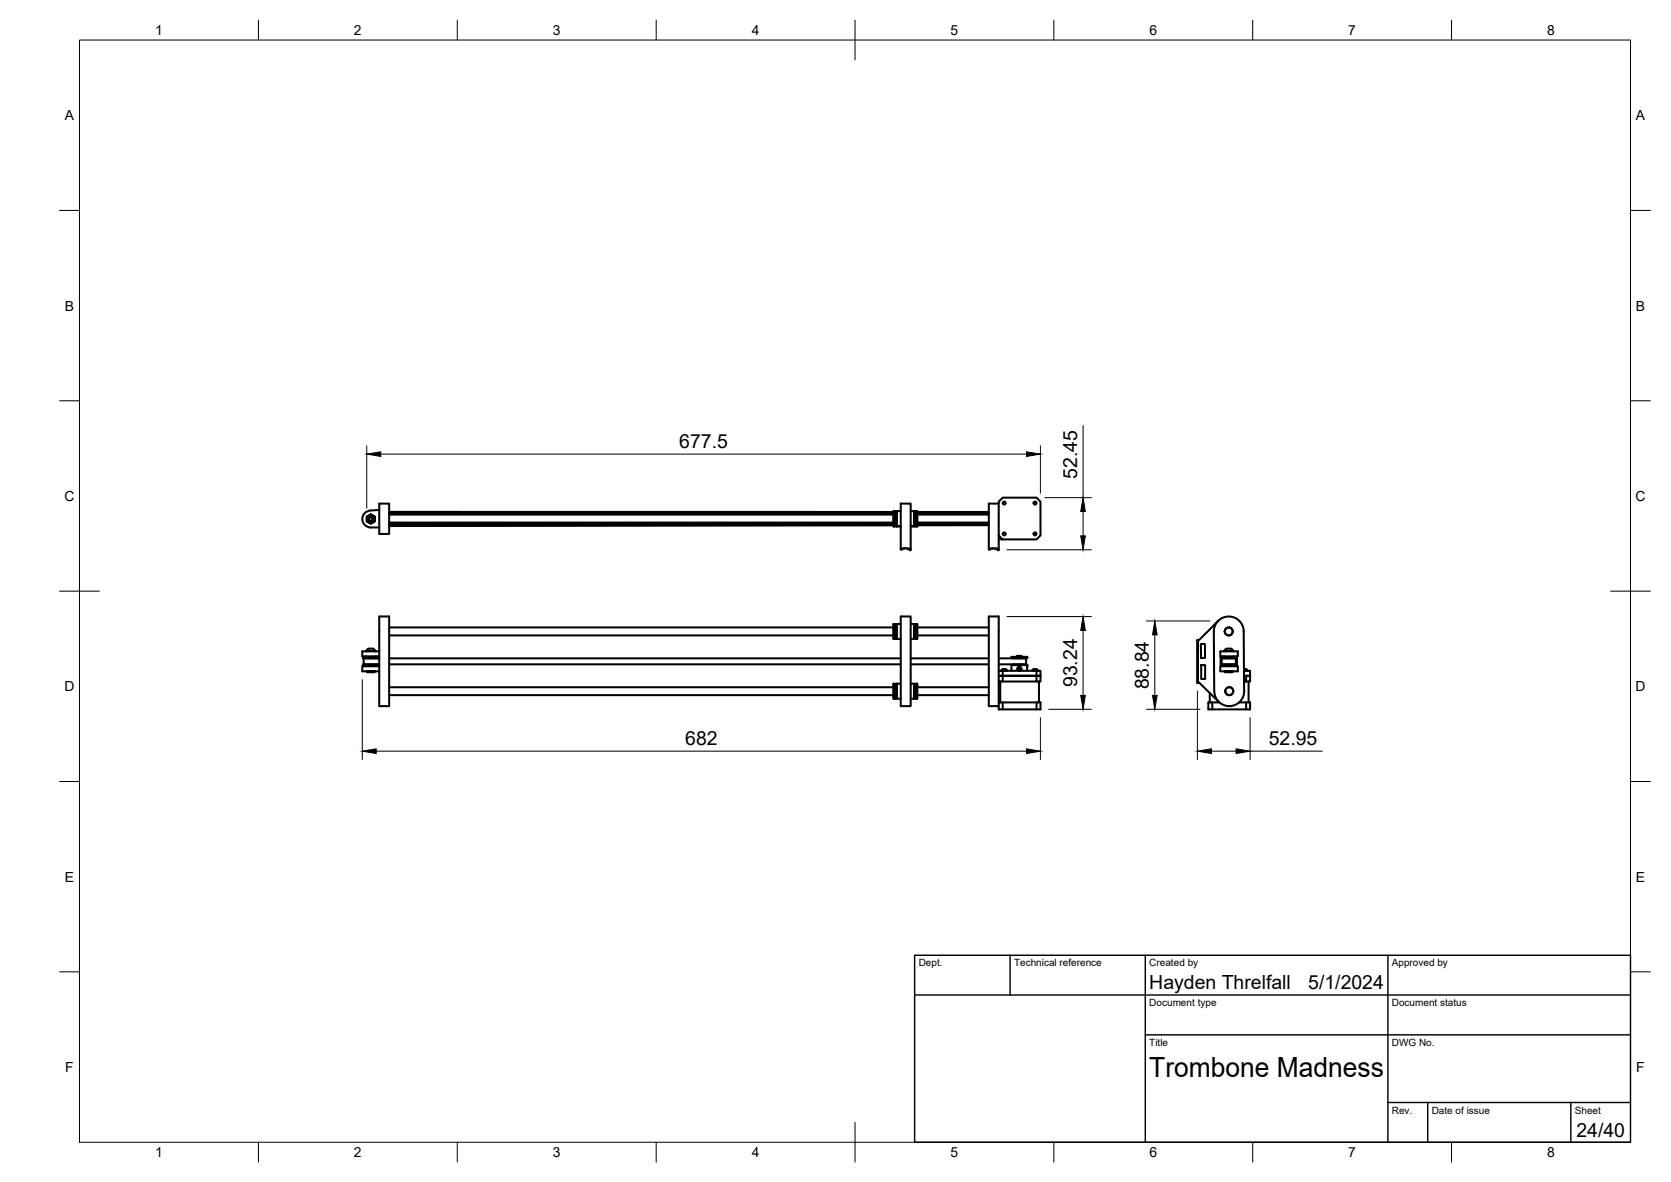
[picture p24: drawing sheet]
<svg xmlns="http://www.w3.org/2000/svg" width="420mm" height="297mm" viewBox="0 0 420 297" stroke-linecap="round" stroke-linejoin="round" font-family="sans-serif">
<defs><g id="words">
<text font-size="7" x="289" y="270.6">Trombone Madness</text>
<g font-size="4.9">
<text x="170.8" y="112.7">677.5</text>
<text x="270.9" y="120.4" transform="rotate(-90 270.9 120.4)">52.45</text>
<text x="270.9" y="172.7" transform="rotate(-90 270.9 172.7)">93.24</text>
<text x="288.9" y="173.3" transform="rotate(-90 288.9 173.3)">88.84</text>
<text x="172.3" y="187.3">682</text>
<text x="319" y="187.3">52.95</text>
<text x="289" y="248.5">Hayden Threlfall</text>
<text x="329" y="248.5">5/1/2024</text>
<text x="396.4" y="285.7">24/40</text>
</g>
<g font-size="3.5">
<text x="39" y="8.8">1</text>
<text x="89" y="8.8">2</text>
<text x="139" y="8.8">3</text>
<text x="189" y="8.8">4</text>
<text x="239" y="8.8">5</text>
<text x="289" y="8.8">6</text>
<text x="339" y="8.8">7</text>
<text x="389" y="8.8">8</text>
<text x="16.3" y="30.2">A</text>
<text x="411.3" y="30.2">A</text>
<text x="16.3" y="78">B</text>
<text x="411.3" y="78">B</text>
<text x="16.2" y="125.9">C</text>
<text x="411.2" y="125.9">C</text>
<text x="16.2" y="173.7">D</text>
<text x="411.2" y="173.7">D</text>
<text x="16.3" y="221.6">E</text>
<text x="411.3" y="221.6">E</text>
<text x="16.4" y="269.4">F</text>
<text x="411.4" y="269.4">F</text>
<text x="39" y="290.8">1</text>
<text x="89" y="290.8">2</text>
<text x="139" y="290.8">3</text>
<text x="189" y="290.8">4</text>
<text x="239" y="290.8">5</text>
<text x="289" y="290.8">6</text>
<text x="339" y="290.8">7</text>
<text x="389" y="290.8">8</text>
</g>
<g font-size="2.5">
<text x="231" y="242.9">Dept.</text>
<text x="255" y="242.9">Technical reference</text>
<text x="289" y="242.9">Created by</text>
<text x="350" y="242.9">Approved by</text>
<text x="289" y="252.8">Document type</text>
<text x="350" y="252.8">Document status</text>
<text x="289" y="262.9">Title</text>
<text x="350" y="262.9">DWG No.</text>
<text x="350" y="279.9">Rev.</text>
<text x="360" y="279.9">Date of issue</text>
<text x="396" y="279.9">Sheet</text>
</g>
</g></defs>
<!-- layer: Visible -->
<g fill="none" stroke="#000" stroke-width=".51">
<path d="M92.2 129.8v1.2M92.2 131l1 .6M92.2 131h.1M92.2 130.8l.2 .3M92.2 129.8v.1M92.4 129.8l-.2 .2M93.1 129.4h.3M93.1 131.5h.3M93.2 129.3l-1 .5M93.2 129.3l1 .5M93.2 129.3h.1M93.2 131.6h.1"/>
<path d="M94.1 129.8l.1 .2M94.2 129.8v.1M94.2 130.8l-.1 .3M94.2 131l-1 .6M94.2 129.8v.6M94.2 130.4v.6M94.2 131h.1M95.4 128.2a4 4 0 0 0-3.8 .8 2.13 2.13 0 0 0-.3 2.3 2.13 2.13 0 0 0 1.9 1.3h2.2M95.4 126.6h2.5v7.6h-2.5zM97.9 128.8h.1M97.9 128.6l126.7 .1M97.9 131.4h126.7"/>
<path d="M97.9 131.3h126.7M97.9 129.3h126.7M97.9 131.9v.1M97.9 132h.1M97.9 132h.2M98 128.8l.2 .1M98.1 132h.1M98.2 128.8v.1M98.3 128.8h.1M98.4 128.8h.1M98.4 132l-.1-.1-.2 .1M98.4 132h.1"/>
<path d="M98.4 132h.2M98.4 128.8l.3 .1M98.7 131.9l.2 .1M98.7 131.9l-.1 .1M98.7 128.8v.1M98.8 128.8h.1M98.9 128.8h.1M98.9 132h.1M99 132h.1M99 128.8v.1M99 128.9h.2M99.2 128.8v.1"/>
<path d="M99.3 128.8l.2 .1M99.3 128.8h.1M99.4 132l-.1-.1-.2 .1M99.4 132h.1M99.4 132h.2M99.7 128.8l-.2 .1M99.8 128.8h.1M99.9 132l-.1-.1-.2 .1M99.9 128.8h.1M99.9 132h.1M99.9 132h.2M100 128.8v.1"/>
<path d="M100 128.9h.2M100.2 128.8v.1M100.3 128.8h.1M100.3 128.8h-.1M100.4 132l-.1-.1-.2 .1M100.4 132h.1M100.5 132h.1M100.8 128.8l-.2 .2-.1-.2M100.8 128.8h.1M100.9 132l-.1-.1-.2 .1M100.9 132h.1M100.9 132h.2"/>
<path d="M101 128.8v.1M101.2 131.9l-.1 .1M101.2 128.8l-.2 .1M101.3 128.8h.2M101.3 128.8h.1M101.4 131.9v.1M101.4 131.9h-.3M101.4 132h.1M101.5 132h.1M101.5 128.8l.1 .2 .1-.2M101.6 131.9v.1M101.8 128.8h.1"/>
<path d="M101.8 128.8h-.1M101.9 131.9v.1M101.9 131.9h-.2M101.9 132h.2M102 128.8l.1 .2 .1-.2M102.2 131.9l-.1 .1M102.3 128.8h.1M102.4 131.9h-.3M102.4 131.9l.1 .1M102.4 132h.2M102.4 128.8l.2 .2 .1-.2M102.6 132h.1"/>
<path d="M102.7 131.9l-.1 .1M102.8 128.8h.2M102.9 131.9v.1M102.9 131.9h-.2M102.9 132h.1M103 132h.1M103 128.8l.1 .2 .1-.2M103.1 131.9v.1M103.3 128.8h.1M103.4 131.9l.1 .1M103.4 131.9h-.2M103.4 132h.2"/>
<path d="M103.5 128.8l.1 .2 .1-.2M103.6 132h.1M103.7 131.9l-.1 .1M103.8 128.8h.1M103.9 131.9l.1 .1M103.9 131.9h-.3M103.9 132h.2M104 128.8l.1 .2 .1-.2M104.1 132h.1M104.2 131.9l-.1 .1M104.2 128.8h.3M104.4 131.9l.1 .1"/>
<path d="M104.4 131.9h-.2M104.5 132h.1M104.5 128.8l.1 .2 .2-.2M104.6 132h.1M104.7 131.9l-.1 .1M104.8 128.8h.1M104.9 131.9h-.3M104.9 131.9l.1 .1M104.9 132h.2M105 128.8l.1 .2 .1-.2M105.1 132h.1M105.3 128.8h.2"/>
<path d="M105.4 131.9l.2 .1M105.4 131.9l-.3 .1M105.5 128.8l.1 .2 .1-.2M105.6 132h.1M105.7 128.8h.2M105.9 132l-.1-.2-.2 .2M105.9 132h.1M105.9 132h.2M106 128.8l.1 .2 .1-.2M106.1 132h.1M106.4 131.9l-.3 .1M106.4 131.9v.1"/>
<path d="M106.4 128.8h-.1M106.4 128.8h.1M106.4 132h.1M106.4 132h.2M106.4 128.8l.2 .2 .1-.2M106.6 132h.1M106.7 128.8h.3M106.9 131.9v.1M106.9 131.9l-.3 .1M106.9 132h.1M107 132h.1M107 128.8l.1 .2 .1-.2"/>
<path d="M107.1 132h.1M107.3 128.8h.1M107.4 131.9v.1M107.4 131.9l-.3 .1M107.4 132h.1M107.5 128.8l.1 .2 .1-.2M107.6 131.9l.3 .1M107.7 131.9l-.3 .1M107.9 128.8h-.1M107.9 128.8h.1M107.9 132h.1M108.3 128.8h-.1"/>
<path d="M108.4 132l-.1-.2-.4 .2M108.4 128.8l-.3 .2-.1-.2M108.4 128.8h.1M108.4 132h.1M108.5 132h.1M108.6 132h.1M108.8 128.8h.1M108.9 128.8l-.3 .2-.1-.2M108.9 132l-.1-.2-.2 .2M108.9 132h.1M108.9 128.8l.3 .1M109.1 132h-.2"/>
<path d="M109.1 131.9l.3 .1M109.2 131.9l-.1 .1M109.2 128.8v.1M109.4 128.8h-.1M109.4 128.8h.1M109.5 128.8l.1 .2 .1-.2M109.6 132h-.2M109.8 128.8h.1M109.8 128.8h-.1M109.9 132l-.1-.2-.2 .2M109.9 132h.1M110.1 132h-.2"/>
<path d="M110.3 128.8h.1M110.4 128.8l-.3 .2-.1-.2M110.4 132l-.1-.2-.2 .2M110.4 132h.1M110.4 128.8l.1 .1M110.5 128.9h.2M110.6 132h-.2M110.7 128.8v.1M110.8 128.8h.1M110.8 128.8h-.1M110.9 132l-.1-.2-.2 .2M111 128.8v.1"/>
<path d="M111.1 132h-.2M111.2 128.8l-.2 .1M111.3 128.8h.1M111.4 132l-.1-.2-.2 .2M111.5 128.8v.1M111.6 132h-.2M111.7 128.8l-.2 .1M111.8 128.8h.2M111.8 128.8h.1M111.9 132l-.1-.2-.2 .2M112 128.8l.1 .2 .1-.2M112.1 132h-.2"/>
<path d="M112.3 128.8h.1M112.3 128.8h-.1M112.4 132l-.1-.2-.2 .2M112.6 132h-.2M112.8 128.8l-.2 .2-.1-.2M112.8 128.8h.1M112.9 132l-.1-.2-.2 .2M113 128.8l.1 .2 .1-.2M113.1 132h-.2M113.3 128.8h.2M113.4 132l-.1-.2-.2 .2M113.5 128.8l.1 .2 .1-.2"/>
<path d="M113.6 132h-.2M113.8 128.8h.1M113.8 128.8h-.1M113.9 132l-.1-.2-.2 .2M114 128.8l.1 .2 .1-.2M114.1 132h-.2M114.3 128.8h.1M114.4 132l-.1-.2-.2 .2M114.5 128.8l.1 .2 .1-.2M114.6 132h-.2M114.7 128.8h.3M114.9 132l-.1-.2-.2 .2"/>
<path d="M114.9 132h.2M115 128.8l.1 .2 .2-.2M115.1 132h.1M115.3 128.8h.1M115.4 132l-.1-.2-.2 .2M115.5 128.8l.1 .2 .1-.2M115.6 132h-.2M115.8 128.8h.2M115.9 132l-.1-.2-.2 .2M115.9 132h.2M116 128.8l.1 .2 .1-.2M116.1 132h.1"/>
<path d="M116.2 128.8h.2M116.4 132l-.1-.2-.2 .2M116.4 132h.2M116.5 128.8l.1 .2 .2-.2M116.6 132h.1M116.6 132l.2-.2 .3 .2M116.8 128.8h.1M116.9 132h.1M117 128.8l.1 .2 .1-.2M117.3 128.8h.2M117.4 131.9l.2 .1M117.4 131.9l-.3 .1"/>
<path d="M117.4 132h.1M117.5 128.8l.1 .2 .1-.2M117.6 132h.1M117.8 128.8h.1M117.9 132l-.1-.2-.2 .2M117.9 132h.1M117.9 132h.2M118 128.8l.1 .2 .1-.2M118.1 132h.1M118.2 131.9l-.1 .1M118.4 131.9h-.3M118.4 131.9v.1"/>
<path d="M118.4 128.8h-.1M118.4 128.8h.1M118.4 132h.1M118.4 132h.2M118.8 128.8h-.1M118.9 131.9l.2 .1M118.9 131.9l-.3 .1M118.9 128.8l-.3 .2-.1-.2M118.9 128.8h.1M118.9 132h.1M119.2 131.9l-.1 .1M119.3 128.8h.1"/>
<path d="M119.4 131.9v.1M119.4 128.8l-.3 .2-.1-.2M119.4 131.9h-.2M119.4 128.8h.1M119.4 132h.1M119.5 128.8l.2 .1M119.6 132h-.2M119.6 131.9l.3 .1M119.7 131.9l-.1 .1M119.7 128.8v.1M119.9 128.8h-.1M119.9 128.8h.1"/>
<path d="M119.9 132h.1M120 128.8l.1 .2 .1-.2M120.3 128.8h.1M120.3 128.8h-.1M120.5 128.8l.2 .1M120.8 128.8h.1M120.9 128.8l-.2 .1M120.9 128.8l.3 .1M121.3 128.8h.1M121.4 132l-.1-.2-.3 .2-.2-.2-.3 .2-.2-.2-.3 .2M121.4 128.8l-.2 .1M121.5 128.8v.1"/>
<path d="M121.7 128.8l-.2 .1M121.8 128.8h.1M122 128.8v.1M122.2 128.8l-.2 .1M122.3 128.8h.1M122.5 128.8v.1M122.7 128.8l-.2 .1M122.8 128.8h.1M122.8 128.8h-.1M122.9 132l-.1-.2-.3 .2-.2-.2-.3 .2-.2-.2-.4 .2M123.3 128.8l-.2 .2-.1-.2M123.3 128.8h.1"/>
<path d="M123.5 128.8v.1M123.6 132l-.3-.2-.4 .2M123.7 128.8l-.2 .1M123.8 128.8h.2M123.9 132l-.1-.2-.2 .2M123.9 132l.4-.2 .1 .2M124 128.8l.1 .2 .1-.2M124.3 128.8h.1M124.3 128.8h-.1M124.5 128.8l.1 .2 .2-.2M124.8 128.8h.1M125 128.8l.1 .2 .1-.2"/>
<path d="M125.1 132l-.3-.2-.4 .2M125.3 128.8h.2M125.5 128.8l.1 .2 .1-.2M125.8 128.8h.1M126 128.8l.1 .2 .1-.2M126.3 128.8h.1M126.5 128.8l.1 .2 .1-.2M126.6 132l-.3-.2-.3 .2-.2-.2-.2 .2-.3-.2-.2 .2M126.6 132l.2-.2 .3 .2 .2-.2 .2 .2M126.7 128.8h.3M127 128.8l.1 .2 .2-.2M127.3 128.8h.1"/>
<path d="M127.4 132h.2M127.5 128.8l.1 .2 .1-.2M127.8 128.8h.2M127.9 131.9h1M127.9 131.9l-.3 .1M128 128.8l.1 .2 .1-.2M128.2 128.8h.2M128.5 128.8l.1 .2 .2-.2M128.8 128.8h.1M128.9 131.9l.1 .1M128.9 132h.2M129 128.8l.1 .2 .1-.2"/>
<path d="M129.4 131.9l.1 .1M129.4 131.9l-.3 .1M129.4 128.8h-.1M129.4 128.8h.1M129.5 132h.1M129.6 131.9v.1M129.8 128.8h.1M129.9 131.9h.3M129.9 128.8l-.3 .2-.1-.2M129.9 131.9h-.2M129.9 128.8h.1M130 128.8l.2 .1"/>
<path d="M130.2 128.8v.1M130.4 131.9h-.3M130.4 131.9h.3M130.4 128.8h-.1M130.4 128.8h.1M130.5 128.8l.1 .2 .1-.2M130.7 131.9l.4 .1M130.8 128.8h.1M130.8 128.8h-.1M130.9 128.8h.1M131 128.8l.2 .1M131.3 128.8h.1"/>
<path d="M131.4 128.8l-.2 .1M131.4 128.8l.3 .1M131.8 128.8h.1M131.9 132l-.1-.2-.3 .2-.2-.2-.2 .2M131.9 128.8l-.2 .1M131.9 132l.4-.2 .3 .2 .2-.2 .3 .2 .2-.2 .1 .2M132 128.8l.2 .1M132.2 128.8v.1M132.3 128.8h.1M132.3 128.8h-.1M132.5 128.8v.1M132.7 128.8l-.2 .1"/>
<path d="M132.8 128.8h.1M133.3 128.8h.1M133.4 128.8l-.3 .2-.1-.2M133.8 128.8l-.2 .2-.1-.2M133.8 128.8h.1M134 128.8v.1M134.2 128.8l-.2 .1M134.3 128.8h.2M134.5 128.8l.1 .2 .1-.2M134.8 128.8h.2M134.8 128.8h-.1M134.9 131.9l-.1-.1-.3 .2-.2-.2-.2 .2-.3-.2-.4 .2"/>
<path d="M135 128.8l.1 .2 .2-.2M135.3 128.8h.1M135.5 128.8l.1 .2 .1-.2M135.6 132l-.3-.2-.4 .2M135.6 131.9l.2-.1 .3 .2M135.8 128.8h.2M136 128.8l.1 .2 .1-.2M136.1 131.9l.2-.1 .3 .2 .2-.2 .3 .2M136.3 128.8h.1M136.5 128.8l.1 .2 .1-.2M136.8 128.8h.1M137 128.8l.1 .2 .1-.2"/>
<path d="M137.1 131.9l.2-.1 .3 .2 .2-.2 .2 .2M137.3 128.8h.2M137.5 128.8l.1 .2 .2-.2M137.8 128.8h.1M137.9 132h.2M138 128.8l.1 .2 .1-.2M138.1 131.9v.1M138.1 131.9l.2-.1 .2 .2M138.3 128.8h.2M138.5 132h.1M138.5 128.8l.1 .2 .1-.2M138.6 131.9v.1"/>
<path d="M138.6 131.9l.2-.1 .2 .2M138.7 128.8h.3M139 132h.1M139 128.8l.1 .2 .2-.2M139.1 131.9v.1M139.3 128.8h.1M139.4 131.9h-.3M139.4 131.9l.1 .1M139.4 132h.2M139.5 128.8l.1 .2 .1-.2M139.6 131.9v.1M139.9 131.9l.1 .1"/>
<path d="M139.9 131.9h-.3M139.9 128.8h-.1M139.9 128.8h.1M140 132h.1M140.1 131.9v.1M140.3 128.8h.1M140.4 131.9h.1M140.4 128.8l-.3 .2-.1-.2M140.4 131.9h-.3M140.4 128.8h.1M140.4 131.9l.1 .1M140.4 132h.2"/>
<path d="M140.5 128.8l.2 .1M140.6 131.9v.1M140.7 131.9h-.1M140.7 128.8v.1M140.8 128.8h.1M140.9 131.9h-.3M140.9 131.9h.1M140.9 131.9l.1 .1M140.9 132h.2M141 128.8l.1 .2 .1-.2M141.1 132l.2-.2 .2 .2M141.4 128.8h-.1"/>
<path d="M141.4 128.8h.1M141.5 132h.1M141.5 128.8l.2 .1M141.6 131.9v.1M141.7 131.9h-.1M141.8 128.8h.1M141.9 131.9h.1M141.9 128.8l-.2 .1M141.9 131.9h-.2M141.9 131.9l.1 .1M141.9 128.8l.3 .1M141.9 132h.2"/>
<path d="M142.1 131.9h.3M142.2 131.9l-.1 .1M142.3 128.8h.1M142.4 128.8l-.2 .1M142.4 131.9l.1 .1M142.5 128.8l.2 .1M142.5 132h.1M142.7 131.9h.2M142.7 131.9l-.1 .1M142.7 128.8v.1M142.8 128.8h.1M142.8 128.8h-.1"/>
<path d="M142.9 128.8h.1M142.9 131.9l.1 .1M143 132h.1M143 128.8v.1M143 128.9h.2M143.3 128.8l-.1 .1M143.3 128.8h.1M143.4 131.9l-.1-.1-.2 .2M143.4 131.9l.1 .1M143.4 132h.2M143.8 128.8h.1M143.9 131.9l-.1-.1-.2 .2"/>
<path d="M143.9 128.8l-.3 .2-.1-.2M143.9 131.9l.1 .1M144 128.8v.1M144 132h.1M144 128.9h.2M144.1 132l.2-.2 .2 .2M144.2 128.8v.1M144.3 128.8h.1M144.4 132h.2M144.5 128.8v.1M144.7 128.8l-.2 .1M144.8 128.8h.1"/>
<path d="M144.9 131.9l-.1-.1-.2 .2M144.9 131.9l.1 .1M144.9 132h.2M145 128.8v.1M145.2 131.9l-.1 .1M145.2 128.8l-.2 .1M145.3 128.8h.2M145.3 128.8h.1M145.4 131.9h.1M145.4 131.8h-.2M145.4 131.9l.1 .1M145.5 132h.1"/>
<path d="M145.5 128.8l.1 .2 .2-.2M145.7 131.9l-.1 .1M145.8 128.8h.1M145.9 131.9l.1 .1M145.9 131.8h-.2M145.9 132h.2M146 128.8l.1 .2 .1-.2M146.1 131.9v.1M146.2 131.9h-.1M146.3 128.8h.2M146.4 131.8h-.3M146.4 131.9l.1 .1"/>
<path d="M146.5 132h.1M146.5 128.8l.1 .2 .1-.2M146.6 131.9v.1M146.7 131.9h-.1M146.7 128.8h.3M146.9 131.9h.1M146.9 131.8h-.2M146.9 131.9l.1 .1M147 132h.1M147 128.8l.1 .2 .2-.2M147.2 131.9l-.1 .1M147.3 128.8h.1"/>
<path d="M147.4 131.8h-.3M147.4 131.9l.1 .1M147.4 132h.2M147.5 128.8l.1 .2 .1-.2M147.6 131.9v.1M147.7 131.9h-.1M147.8 128.8h.2M147.9 131.9l.1 .1M147.9 131.8h-.2M148 132h.1M148 128.8l.1 .2 .1-.2M148.1 131.9v.1"/>
<path d="M148.1 131.9h.1M148.3 128.8h.1M148.4 131.9l.1 .1M148.4 131.8h-.2M148.4 132h.2M148.5 128.8l.1 .2 .1-.2M148.6 131.9v.1M148.7 131.9h-.1M148.8 128.8h.1M148.9 131.8h-.3M148.9 131.9l.1 .1M148.9 132h.2"/>
<path d="M149 128.8l.1 .2 .1-.2M149.1 131.9v.1M149.3 128.8h.2M149.4 131.9l.2 .1M149.4 131.8l-.3 .1M149.5 128.8l.1 .2 .2-.2M149.6 131.9v.1M149.8 128.8h.1M149.9 131.9l-.1-.1-.2 .1M149.9 131.9l.1 .1M149.9 132h.2M150 128.8l.1 .2 .1-.2"/>
<path d="M150.1 131.9v.1M150.4 131.8v.1M150.4 131.8l-.3 .1M150.4 128.8h-.1M150.4 128.8h.1M150.4 131.9l.1 .1M150.5 132h.1M150.5 128.8l.1 .2 .4-.2M150.6 131.9v.1M150.8 128.8h-.1M150.9 131.8l.2 .2M150.9 131.8l-.3 .1"/>
<path d="M151 128.8l.1 .2 .2-.2M151.1 131.9v.1M151.2 131.8l-.1 .1M151.3 128.8h.1M151.4 131.8h-.3M151.4 131.8v.1M151.4 131.9l.1 .1M151.5 128.8l.1 .2 .1-.2M151.9 131.9l-.1-.1-.4 .2M151.9 128.8h-.1M151.9 128.8h.1M151.9 131.9l.1 .1"/>
<path d="M152 132h.1M152.1 131.9v.1M152.1 131.8v.1M152.3 128.8h.1M152.4 131.8v.1M152.4 128.8l-.3 .2-.1-.2M152.4 131.8h-.2M152.4 131.9l.1 .1M152.4 128.8l.3 .1M152.4 132h.2M152.6 131.8l.3 .1M152.7 131.8l-.1 .1"/>
<path d="M152.8 128.8h.1M152.9 131.9h.1M153 128.8l-.3 .1M153 128.8l.1 .2 .1-.2M153.1 131.9l-.1 .1M153.2 131.8l.2 .1M153.2 131.8l-.1 .1M153.4 128.8h-.1M153.4 128.8h.1M153.4 131.9h.1M153.5 128.8v.1M153.5 128.9h.2"/>
<path d="M153.6 131.9l-.1 .1M153.7 131.8l-.1 .1M153.7 131.8l.2 .1M153.8 128.8l-.1 .1M153.8 128.8h.1M153.9 131.9h.1M154.1 131.9l-.2 .1M154.3 128.8h.1M154.4 131.9l-.1-.1-.2 .1M154.4 128.8l-.3 .2-.1-.2M154.5 128.8v.1M154.5 128.9h.2"/>
<path d="M154.6 131.9h-.2M154.7 131.8l.2 .1M154.7 131.8l-.1 .1M154.7 128.8v.1M154.8 128.8h.1M154.8 128.8h-.1M155 128.8v.1M155.1 131.9h-.2M155.3 128.8l-.3 .1M155.3 128.8h.1M155.4 131.9l-.1-.1-.2 .1M155.4 131.9h.1"/>
<path d="M155.5 128.8v.1M155.6 131.9l-.2 .1M155.7 128.8l-.2 .1M155.8 128.8h.2M155.8 128.8h.1M155.9 131.9l-.1-.1-.2 .1M156 128.8v.1M156.1 131.9h-.2M156.3 128.8l-.3 .1M156.3 128.8h.1M156.4 131.9l-.1-.1-.2 .1M156.5 128.8l.1 .2 .1-.2"/>
<path d="M156.6 131.9h-.2M156.8 128.8h.2M156.9 131.9l-.1-.1-.2 .1M157 128.8v.1M157.1 131.9h-.2M157.2 128.8l-.2 .1M157.3 128.8h.2M157.3 128.8h.1M157.4 131.9l-.1-.1-.2 .1M157.5 128.8l.1 .2 .2-.2M157.6 131.9h-.2M157.8 128.8h.1"/>
<path d="M157.9 131.9l-.1-.1-.2 .1M158 128.8l.1 .2 .1-.2M158.1 131.9h-.2M158.3 128.8h.2M158.4 131.9l-.1-.1-.2 .1M158.5 128.8l.1 .2 .1-.2M158.6 131.9h-.2M158.8 128.8h.2M158.9 131.9l-.1-.1-.2 .1M159 128.8l.1 .2 .2-.2M159.1 131.9h-.2M159.3 128.8h.1"/>
<path d="M159.4 131.9l-.1-.1-.2 .1M159.5 128.8l.1 .2 .1-.2M159.6 131.9h-.2M159.8 128.8h.2M159.9 131.9l-.1-.2-.2 .2M159.9 131.9l.2 .1M160 128.8l.1 .2 .2-.2M160.1 131.9h.1M160.1 131.9l.2-.2 .3 .3M160.3 128.8h.1M160.4 131.9h.1M160.5 128.8l.1 .2 .1-.2"/>
<path d="M160.6 131.9h.1M160.6 131.9l.2-.2 .3 .3M160.8 128.8h.2M160.9 131.9h.1M161 128.8l.1 .2 .1-.2M161.1 131.9h.1M161.3 128.8h.2M161.4 131.8v.1M161.4 131.8l-.3 .1M161.4 131.9l.2 .1M161.5 128.8l.1 .2 .2-.2M161.6 131.9h.1"/>
<path d="M161.8 128.8h.1M161.9 131.9l-.1-.2-.2 .2M161.9 131.9h.1M162 128.8l.1 .2 .1-.2M162.1 131.9l-.2 .1M162.1 131.9l.2-.2 .3 .3M162.4 128.8h-.1M162.4 128.8h.1M162.4 131.9h.1M162.8 128.8h.1M162.9 131.8l.2 .2M162.9 131.8l-.3 .1"/>
<path d="M162.9 128.8l-.3 .2-.1-.2M162.9 128.8h.1M162.9 131.9h.1M163 128.8l.1 .2 .3-.2M163.1 131.8l.3 .1M163.2 131.8l-.1 .1M163.3 128.8h.1M163.4 131.9h.1M163.5 128.8l.1 .2 .1-.2M163.6 131.9l-.2 .1M163.7 131.8l.2 .1M163.7 131.8l-.1 .1"/>
<path d="M163.9 128.8h-.1M163.9 128.8h.1M163.9 131.9h.1M164 128.8l.1 .2 .2-.2M164.2 131.8l-.2 .1M164.2 131.8l.4 .1M164.3 128.8h.1M164.4 128.8l.3 .1M164.8 128.8h.1M164.9 128.8l-.2 .1M165 128.8l.2 .1M165.2 131.8l.2 .1"/>
<path d="M165.2 131.8l-.2 .1-.2-.2-.2 .2M165.3 128.8h.1M165.4 128.8l-.2 .1M165.4 128.8h.1M165.5 128.8v.1M165.5 128.9h.2M165.8 128.8l-.1 .1M165.8 128.8h.1M166 128.8v.1M166.2 128.8l-.2 .1M166.3 128.8h.1M166.4 131.9l-.1-.2-.3 .2-.2-.2-.4 .2"/>
<path d="M166.5 128.8v.1M166.5 128.9h.2M166.7 128.8v.1M166.8 128.8h.1M166.9 131.9l-.1-.2-.4 .2M167.3 128.8l-.2 .2-.1-.2M167.3 128.8h.1M167.4 131.9l-.1-.2-.4 .2M167.4 131.9l.4-.2 .1 .2M167.5 128.8v.1M167.7 128.8l-.2 .1M167.8 128.8h.2"/>
<path d="M167.8 128.8h.1M168 128.8l.1 .2 .2-.2M168.3 128.8h.1M168.5 128.8l.1 .2 .1-.2M168.8 128.8h.2M169 128.8l.1 .2 .1-.2M169.1 131.9l-.3-.2-.3 .2-.2-.2-.4 .2M169.3 128.8h.2M169.5 128.8l.1 .2 .2-.2M169.8 128.8h.1M170 128.8l.1 .2 .1-.2M170.1 131.9l-.3-.2-.2 .2-.3-.2-.2 .2"/>
<path d="M170.3 128.8h.2M170.5 128.8l.1 .2 .1-.2M170.6 131.9l-.3-.2-.2 .2M170.6 131.9l.2-.2 .3 .2 .2-.2 .2 .2M170.8 128.8h.2M171 128.8l.1 .2 .2-.2M171.3 128.8h.1M171.4 131.9h.2M171.5 128.8l.1 .2 .1-.2M171.6 131.9h.1M171.8 128.8h.2M171.9 131.8h1"/>
<path d="M171.9 131.8l-.3 .1M172 128.8l.1 .2 .2-.2M172.3 128.8h.1M172.5 128.8l.1 .2 .1-.2M172.8 128.8h.2M172.9 131.8l.1 .1M173 131.9h.1M173 128.8l.1 .2 .1-.2M173.4 131.8l.1 .1M173.4 131.8l-.3 .1M173.4 128.8h-.1M173.4 128.8h.1"/>
<path d="M173.5 131.9h.1M173.5 128.8l.1 .2 .2-.2M173.8 128.8h.1M173.9 131.8h.3M173.9 131.8l-.3 .1M174 128.8l.1 .2 .1-.2M174.2 131.8l.4 .1 .2-.2 .2 .2M174.4 128.8h-.1M174.4 128.8h.1M174.8 128.8h.1M174.9 128.8l-.3 .2-.1-.2M174.9 128.8h.1"/>
<path d="M175 131.9h.1M175.3 128.8h.1M175.4 128.8l-.3 .2-.1-.2M175.5 128.8l.2 .1M175.7 131.8l.2 .1M175.7 131.8l-.2 .1-.2-.2-.2 .2M175.7 128.8v.1M175.9 128.8h-.1M175.9 128.8h.1M175.9 131.9l.4-.2 .3 .2 .2-.2 .3 .2 .2-.2 .1 .2M176 128.8l.1 .2 .2-.2M176.3 128.8h.1"/>
<path d="M176.5 128.8l.1 .2 .1-.2M176.8 128.8h.1M177 128.8l.2 .1M177.3 128.8h.1M177.4 128.8l-.2 .1M177.4 131.9l.4-.2 .1 .2M177.8 128.8l-.2 .2-.1-.2M177.8 128.8h.1M177.9 131.9l.4-.2 .1 .2M178 128.8v.1M178.2 128.8l-.2 .1M178.3 128.8h.2"/>
<path d="M178.3 128.8h.1M178.5 128.8l.1 .2 .2-.2M178.8 128.8h.1M178.9 131.9l-.1-.2-.4 .2M179.3 128.8l-.2 .2-.1-.2M179.3 128.8h.2M179.3 128.8h.1M179.5 128.8l.1 .2 .1-.2M179.6 131.9l-.3-.2-.4 .2M179.8 128.8h.2M179.9 131.9l-.1-.2-.2 .2M180 128.8l.1 .2 .2-.2"/>
<path d="M180.3 128.8h.1M180.5 128.8l.1 .2 .1-.2M180.8 128.8h.2M181 128.8l.1 .2 .1-.2M181.1 131.9l-.3-.2-.3 .2-.2-.2-.4 .2M181.1 131.9l.2-.2 .3 .2 .2-.2 .2 .2M181.3 128.8h.2M181.5 128.8l.1 .2 .2-.2M181.8 128.8h.1M181.9 131.9h.2M182 128.8l.1 .2 .1-.2M182.1 131.9h.1"/>
<path d="M182.1 131.9l.2-.2 .2 .2M182.3 128.8h.2M182.5 131.9h.1M182.5 128.8l.1 .2 .2-.2M182.6 131.9h.1M182.6 131.9l.2-.2 .2 .2M182.8 128.8h.2M183 131.9h.1M183 128.8l.1 .2 .2-.2M183.1 131.9h.1M183.1 131.9l.2-.2 .2 .2M183.3 128.8h.2"/>
<path d="M183.5 131.9h.1M183.5 128.8l.1 .2 .1-.2M183.6 131.9h.1M183.8 128.8h.2M183.9 131.8l.1 .1M183.9 131.8l-.3 .1M184 131.9h.1M184 128.8l.1 .2 .2-.2M184.1 131.9h.1M184.3 128.8h.1M184.4 131.8v.1M184.4 131.8l-.3 .1"/>
<path d="M184.4 131.9h.1M184.4 131.9h.2M184.5 128.8l.1 .2 .1-.2M184.6 131.9h.1M184.7 131.8l-.1 .1M184.9 131.8h-.2M184.9 131.8v.1M184.9 128.8h-.1M184.9 128.8h.1M184.9 131.9h.1M185 131.9h.1M185 128.8l.1 .2 .1-.2"/>
<path d="M185.1 131.9l.2-.2 .2 .2M185.4 128.8h-.1M185.4 128.8h.1M185.5 131.9h.1M185.6 131.9h.1M185.7 131.8l-.1 .1M185.8 128.8h.1M185.9 131.8v.1M185.9 128.8l-.3 .2-.1-.2M185.9 131.8h-.2M185.9 128.8h.1M185.9 131.9h.1"/>
<path d="M185.9 131.9h.2M186 128.8l.2 .1M186.2 131.8l.2 .1M186.2 131.8l-.1 .1M186.2 128.8v.1M186.4 128.8h-.1M186.4 128.8h.1M186.4 131.9h.1M186.5 131.9h.1M186.5 128.8l.1 .2 .2-.2M186.7 131.8l.2 .1M186.7 131.8l-.1 .1"/>
<path d="M186.8 128.8h.1M186.9 128.8h.1M186.9 131.9h.1M187 131.9h.1M187 128.8l.2 .1M187.3 128.8h.1M187.4 128.8l-.2 .1M187.4 131.9l-.1-.2-.2 .2M187.4 131.9h.1M187.5 128.8l.2 .1M187.5 131.9h.1M187.8 128.8h.1"/>
<path d="M187.9 131.9l-.1-.2-.2 .2M187.9 128.8l-.2 .1M187.9 131.9h.1M188 128.8l.2 .1M188 131.9h.1M188.3 128.8l-.1 .1M188.3 128.8h.1M188.4 131.9l-.1-.2-.2 .2M188.4 131.9h.1M188.4 131.9h.2M188.5 128.8v.1M188.7 131.8l-.1 .1"/>
<path d="M188.7 128.8l-.2 .1M188.8 128.8h.2M188.8 128.8h.1M188.9 131.8h-.2M188.9 131.8v.1M188.9 131.9h.1M189 131.9h.1M189 128.8v.1M189.2 131.8l-.1 .1M189.3 128.8h.1M189.4 131.8v.1M189.4 131.8h-.2"/>
<path d="M189.4 128.8l-.4 .1M189.4 131.9h.1M189.5 131.9h.1M189.7 131.8l-.1 .1M189.8 128.8l-.2 .2-.1-.2M189.8 128.8h.1M189.9 131.8l.1 .1M189.9 131.8h-.2M189.9 131.9h.2M190 128.8v.1M190.1 131.9h.1M190.2 131.8l-.1 .1"/>
<path d="M190.2 128.8l-.2 .1M190.3 128.8h.2M190.4 131.8v.1M190.4 131.8h-.2M190.4 131.9h.1M190.5 131.9h.1M190.5 128.8l.1 .2 .2-.2M190.7 131.8l-.1 .1M190.8 128.8h.2M190.8 128.8h.1M190.9 131.8v.1M190.9 131.8h-.2"/>
<path d="M190.9 131.9h.1M191 131.9h.1M191 128.8l.1 .2 .2-.2M191.2 131.8l-.1 .1M191.3 128.8h.2M191.3 128.8h.1M191.4 131.8h-.3M191.4 131.8l.1 .1M191.5 131.9h.1M191.5 128.8l.1 .2 .1-.2M191.6 131.9h.1M191.7 131.8l-.1 .1"/>
<path d="M191.8 128.8h.2M191.9 131.8l.1 .1M191.9 131.8h-.2M192 131.9h.1M192 128.8l.1 .2 .2-.2M192.1 131.9h.1M192.2 131.8l-.1 .1M192.3 128.8h.1M192.4 131.8l.1 .1M192.4 131.8h-.2M192.4 131.9h.2M192.5 128.8l.1 .2 .1-.2"/>
<path d="M192.7 131.8l-.1 .1M192.8 128.8h.2M192.9 131.8h-.2M192.9 131.8l.1 .1M193 131.9h.1M193 128.8l.1 .2 .1-.2M193.1 131.9h.1M193.3 128.8h.2M193.4 131.8l.2 .1M193.4 131.8l-.3 .1M193.5 128.8l.1 .2 .2-.2M193.6 131.9h.1"/>
<path d="M193.8 128.8h.1M193.9 131.9l-.1-.2-.2 .2M193.9 131.9h.1M194 131.9h.1M194 128.8l.1 .2 .1-.2M194.1 131.9h.1M194.3 128.8h.2M194.4 131.8v.1M194.4 131.8l-.3 .1M194.4 131.9h.1M194.5 131.9h.1M194.5 128.8l.1 .2 .2-.2"/>
<path d="M194.6 131.9h.1M194.7 131.9l.1-.2 .3 .2M194.8 128.8h.2M195 128.8l.1 .2 .2-.2M195.1 131.9h.1M195.2 131.8l-.1 .1M195.3 128.8h.2M195.4 131.8h-.3M195.4 131.8v.1M195.4 131.9h.1M195.5 131.9h.1M195.5 128.8l.1 .2 .1-.2"/>
<path d="M195.6 131.9h.1M195.9 131.8v.1M195.9 131.8l-.3 .1M195.9 128.8h-.1M195.9 128.8h.1M195.9 131.9h.1M196 131.9h.1M196.1 131.9h.1M196.2 131.8l-.1 .1M196.3 128.8h.1M196.4 131.8v.1M196.4 128.8l-.3 .2-.1-.2"/>
<path d="M196.4 131.8h-.2M196.4 128.8h.1M196.4 131.9h.1M196.4 131.9h.2M196.5 128.8l.2 .1M196.6 131.8v.1M196.7 131.8l.2 .1M196.7 131.8l-.1 .1M196.7 128.8v.1M196.9 128.8h-.1M196.9 128.8h.1M196.9 131.8l.1 .1"/>
<path d="M197 128.8l.1 .2 .2-.2M197.1 131.8l-.1 .1M197.2 131.8l.2 .1M197.2 131.8l-.1 .1M197.3 128.8h.1M197.4 128.8h.1M197.4 131.8l.1 .1M197.5 131.9h.1M197.5 128.8l.2 .1M197.7 131.8h-.1M197.7 131.8l.2 .1M197.8 128.8h.1"/>
<path d="M197.9 128.8l-.2 .1M197.9 131.8l.1 .1M198 128.8l.2 .1M198.1 131.8l-.1 .1M198.3 128.8h.1M198.4 131.9l-.1-.2-.2 .2M198.4 128.8l-.2 .1M198.5 128.8l.2 .1M198.6 131.8h-.2M198.7 131.8l.2 .1M198.7 131.8v.1M198.8 128.8l-.1 .1"/>
<path d="M198.8 128.8h.1M198.9 128.8h.1M198.9 131.8l.1 .1M199 128.8v.1M199 128.9h.2M199.1 131.8l-.1 .1M199.3 128.8l-.1 .1M199.3 128.8h.2M199.3 128.8h.1M199.4 131.9l-.1-.2-.2 .2M199.4 131.8l.1 .1M199.6 131.8l-.1 .1"/>
<path d="M199.8 128.8h.1M199.9 131.9l-.1-.2-.2 .2M199.9 128.8l-.3 .2-.1-.2M200.1 131.8h-.2M200.3 128.8l-.2 .2-.1-.2M200.3 128.8h.1M200.4 131.9l-.1-.2-.2 .2M200.5 128.8v.1M200.6 131.8h-.2M200.7 128.8l-.2 .1M200.8 128.8h.2M200.9 131.9l-.1-.2-.2 .2"/>
<path d="M200.9 131.8l.1 .1M201 128.8l.1 .2 .2-.2M201.1 131.8l-.1 .1M201.3 128.8h.2M201.3 128.8h.1M201.4 131.9l-.1-.2-.2 .2M201.5 128.8l.1 .2 .2-.2M201.6 131.8h-.2M201.8 128.8h.2M201.8 128.8h.1M201.9 131.9l-.1-.2-.2 .2M202 128.8l.1 .2 .1-.2"/>
<path d="M202.1 131.8h-.2M202.3 128.8h.2M202.4 131.9l-.1-.2-.2 .2M202.5 128.8l.1 .2 .2-.2M202.6 131.8h-.2M202.8 128.8h.2M202.9 131.9l-.1-.2-.2 .2M203 128.8l.1 .2 .2-.2M203.1 131.8h-.2M203.3 128.8h.2M203.3 128.8h.1M203.4 131.9l-.1-.2-.2 .2"/>
<path d="M203.5 128.8l.1 .2 .1-.2M203.6 131.8h-.2M203.8 128.8h.2M203.9 131.9l-.1-.2-.2 .2M203.9 131.8l.2 .1M204 128.8l.1 .2 .2-.2M204.1 131.8v.1M204.1 131.9l.2-.2 .3 .2M204.3 128.8h.1M204.4 131.8l.1 .1M204.5 128.8l.1 .2 .1-.2M204.6 131.8v.1"/>
<path d="M204.8 128.8h.2M204.9 131.9l-.1-.2-.2 .2M205 128.8l.1 .2 .2-.2M205.1 131.8h-.2M205.3 128.8h.2M205.4 131.9l-.1-.2-.2 .2M205.4 131.8l.2 .1M205.5 128.8l.1 .2 .2-.2M205.6 131.8v.1M205.6 131.9l.2-.2 .3 .2M205.8 128.8h.2M205.9 131.8l.1 .1"/>
<path d="M206 128.8l.1 .2 .1-.2M206.4 131.8l.2 .1M206.4 131.8h-.3M206.4 128.8h-.1M206.4 128.8h.1M206.4 131.8l.1 .1M206.8 128.8h.1M206.9 131.8v.1M206.9 128.8l-.3 .2-.1-.2M206.9 131.8h-.3M206.9 128.8h.1M206.9 131.8l.2 .1"/>
<path d="M207 128.8l.1 .2 .2-.2M207.1 131.8v.1M207.2 131.8l-.1 .1M207.3 128.8h.2M207.4 131.8h-.2M207.4 131.8v.1M207.4 131.8l.1 .1M207.5 128.8l.1 .2 .1-.2M207.7 131.8l.2 .1M207.7 131.8l-.2 .1M207.9 128.8h-.1M207.9 128.8h.1"/>
<path d="M207.9 131.8l.1 .1M208 131.9h.1M208 128.8l.2 .1M208.2 131.8l-.1 .1M208.3 128.8h.1M208.4 131.8l.2 .1M208.4 128.8l-.2 .1M208.4 131.8h-.2M208.4 128.8l.3 .1M208.8 128.8h.1M208.9 128.8l-.2 .1M209 128.8l.2 .1"/>
<path d="M209.2 131.8l.4 .1 .2-.2 .3 .2 .2-.2 .1 .1M209.2 131.8l-.2 .1-.2-.2-.2 .2M209.3 128.8l-.1 .1M209.3 128.8h.1M209.4 128.8h.1M209.5 128.8v.1M209.5 128.9h.2M209.8 128.8l-.1 .1M209.8 128.8h.2M209.8 128.8h.1M210.3 128.8h.1M210.4 128.8l-.3 .2-.1-.2"/>
<path d="M210.5 128.8v.1M210.5 128.9h.2M210.8 128.8l-.1 .1M210.8 128.8h.1M211 128.8v.1M211.3 128.8l-.3 .1M211.3 128.8h.2M211.3 128.8h.1M211.5 128.8v.1M211.7 128.8l-.2 .1M211.8 128.8h.2M211.8 128.8h.1"/>
<path d="M211.9 131.8l-.6-.1-.3 .2-.2-.2-.4 .1M212 128.8l.1 .2 .2-.2M212.3 128.8h.1M212.5 128.8l.1 .2 .1-.2M212.8 128.8h.2M213 128.8l.1 .2 .2-.2M213.1 131.8l-.3-.1-.3 .2-.2-.2-.4 .1M213.3 128.8h.2M213.4 131.8l-.1-.1-.1 .1M213.5 128.8l.1 .2 .2-.2M213.8 128.8h.2M213.8 128.8h.1"/>
<path d="M214 128.8l.1 .2 .1-.2M214.1 131.8l-.3-.1-.4 .1M214.1 131.8l.2-.1 .3 .2 .2-.2 .2 .2M214.3 128.8h.2M214.5 128.8l.1 .2 .2-.2M214.8 128.8h.1M215 128.8l.1 .2 .2-.2M215.1 131.8l-.2 .1M215.3 128.8h.2M215.5 128.8l.1 .2 .1-.2M215.6 131.8l-.3-.1-.2 .1M215.6 131.8l.2-.1 .3 .2 .2-.2 .2 .2"/>
<path d="M215.8 128.8h.2M216 128.8l.1 .2 .2-.2M216.3 128.8h.2M216.5 128.8l.1 .2 .1-.2M216.9 128.8h-.1M216.9 128.8h.1M217 131.9h.1M217 128.8l.1 .2 .4-.2M217 131.9l-.2-.2-.3 .2M217.3 128.8h.1M217.4 131.8h.3M217.4 131.8l-.3 .1"/>
<path d="M217.5 128.8l.1 .2 .2-.2M217.8 128.8h.2M217.9 131.8h-.3M217.9 131.8l.2 .1 .2-.2 .2 .2M218 128.8l.1 .2 .1-.2M218.4 128.8h-.1M218.4 128.8h.1M218.5 131.9h.1M218.7 131.8l-.1 .1M218.8 128.8h.1M218.9 131.8l.2 .1M218.9 128.8l-.3 .2-.1-.2"/>
<path d="M218.9 131.7h-.2M218.9 128.8l.3 .1M219.2 131.7l.5 .1M219.2 131.8l-.1 .1M219.3 128.8h.1M219.4 128.8l-.2 .1M219.4 128.8h.1M219.5 128.8l.2 .1M219.7 131.7l.5 .1M219.8 128.8l-.1 .1M219.9 128.8h-.1M219.9 128.8h.1"/>
<path d="M220 128.8v.1M220 128.9h.2M220.2 131.7l.4 .2 .2-.2 .3 .2 .2-.2 .1 .1M220.3 128.8l-.1 .1M220.3 128.8h.2M220.3 128.8h.1M220.8 128.8h.1M220.9 128.8l-.3 .2-.1-.2M221 128.8v.1M221 128.9h.2M221.3 128.8l-.1 .1M221.3 128.8h.1"/>
<path d="M221.4 131.8l.4-.1 .3 .2 .2-.2 .1 .1M221.5 128.8v.1M221.8 128.8l-.3 .1M221.8 128.8h.2M221.8 128.8h.1M222 128.8v.1M222.2 128.8l-.2 .1M222.3 128.8h.2M222.3 128.8h.1M222.5 128.8v.1M222.8 128.8l-.3 .1M222.8 128.8h.1"/>
<path d="M223 128.8l.1 .2 .1-.2M223.3 128.8h.2M223.5 128.8v.1M223.8 128.8l-.3 .1M223.8 128.8h.2M223.9 131.8l-.1-.1-.3 .2-.2-.2-.3 .2-.2-.2-.4 .1M224 128.8l.1 .2 .2-.2M224.3 128.8h.2M224.3 128.8h.1M224.5 128.8l.2 .2M224.6 131.8l-.3-.1-.4 .1M224.6 132.1l.1 .2"/>
<path d="M224.6 132l-126.7 .2M224.6 132.1l.1 .1M224.7 131.7h.1M224.7 131.7l-.1 .1M224.7 128.4l.3 .1v3.7M224.7 128.4v3.8M224.7 128.4l-.1 3.7M224.7 132.2v.1M224.7 132.2h.3M225 128.4v3.8M225 132.2v.1M225 128.5l.4 .1"/>
<path d="M225 132.2v.1h-.3M225 132.2h.1M225.1 128.6v3.5M225.1 132.1v.1M225.1 132.1h.3M225.1 132.1h-.1M225.4 128.6v3.5M225.4 132.1v.1M225.4 132.2h-.4M225.4 132.1h.1M225.4 132.2h.1M225.4 132.2l.1 .1"/>
<path d="M225.4 128.5v.1M225.5 128.4v3.8M225.5 128.4l-.1 3.8M225.5 132.2v.1M225.5 132.2h1M225.5 128.4h1M225.5 132.3h1M226.5 137.8v-11.2h2.5v11.2M227.4 137.8h-.9l.1 .3a1.62 1.62 0 0 1 2.2 .1M227.9 137.8h1.1v.4l-.2 .1M229 132.2h.8M229 128.4h.8"/>
<path d="M229 132.3h.8M229.8 128.4v3.8M229.8 132.2v.1M229.8 132.2h.1M229.9 132.1l.3 .1M229.9 132.1h.3M229.9 132.1h-.1M230.2 128.6h-.3v3.5M230.2 128.6v3.5M230.2 132.1v.1M230.2 132.1h.1M230.2 132.2h.1"/>
<path d="M230.3 132.2l.3 .1M230.3 128.5l-.1 .1M230.3 132.2h.1M230.3 128.4v3.8M230.3 132.2v.1M230.3 132.2h.3M230.3 128.4h.3M230.6 128.4v3.8M230.6 128.4l.1 3.7M230.6 132.2v.1M230.7 132.1l-.1 .2M230.7 128.7h17.9"/>
<path d="M230.7 132.1l-.1 .1M230.7 131.4h17.9M230.7 131.3h17.9M230.7 129.3h17.9M230.7 131.7l.2 .1M230.8 128.8l-.1 .2M230.8 128.8h.1M230.9 131.8h.1M230.9 128.8l.3 .1M230.9 131.9h.2M231.1 131.8h.1M231.3 128.8h.1"/>
<path d="M231.4 128.8l-.2 .1M231.4 131.8l-.1-.1-.2 .1M231.4 131.8h.1M231.5 128.8l.2 .1M231.5 131.9h.1M231.7 131.7l.2 .1M231.7 131.7l-.1 .1M231.8 128.8h.1M231.9 128.8l-.2 .1M231.9 128.8h.1M231.9 131.8h.1M232 131.9h.1"/>
<path d="M232 128.8v.1M232.3 128.8l-.3 .1M232.3 128.8h.2M232.3 128.8h.1M232.4 131.8l-.1-.1-.2 .1M232.4 131.8h.1M232.5 131.9h.1M232.5 128.8v.1M232.7 131.7l-.1 .1M232.7 128.8l-.2 .1M232.8 128.8h.2M232.8 128.8h.1"/>
<path d="M232.9 131.7h-.2M232.9 131.7v.1M232.9 131.8h.1M233 131.9h.1M233 128.8v.1M233.2 131.7l-.1 .1M233.3 128.8l-.3 .1M233.3 128.8h.1M233.4 131.7v.1M233.4 131.7h-.2M233.4 131.8h.1M233.5 131.9h.1"/>
<path d="M233.7 131.7l-.1 .1M233.8 128.8l-.2 .2-.1-.2M233.8 128.8h.2M233.8 128.8h.1M233.9 131.7h-.2M233.9 131.7l.1 .1M234 131.9h.1M234 128.8v.1M234.2 131.7l-.1 .1M234.2 128.8l-.2 .1M234.3 128.8h.2M234.3 128.8h.1"/>
<path d="M234.4 131.7v.1M234.4 131.7h-.2M234.4 131.8h.1M234.5 131.9h.1M234.5 128.8l.1 .2 .2-.2M234.7 131.7l-.1 .1M234.8 128.8h.1M234.9 131.7l.1 .1M234.9 131.7h-.2M234.9 131.9h.2M235 128.8l.1 .2 .1-.2M235.2 131.7l-.1 .1"/>
<path d="M235.3 128.8h.2M235.4 131.7h-.2M235.4 131.7l.1 .1M235.5 131.9h.1M235.5 128.8l.1 .2 .2-.2M235.6 131.8h.1M235.7 131.7v.1M235.8 128.8h.2M235.9 131.7l.1 .1M235.9 131.7h-.2M236 131.9h.1M236 128.8l.1 .2 .2-.2"/>
<path d="M236.2 131.7l-.1 .1M236.3 128.8h.2M236.4 131.7l.1 .1M236.4 131.7h-.2M236.5 131.9h.1M236.5 128.8l.1 .2 .1-.2M236.6 131.8h.1M236.7 131.7l-.1 .1M236.8 128.8h.2M236.9 131.7l.1 .1M236.9 131.7h-.2M237 131.9h.1"/>
<path d="M237 128.8l.1 .2 .2-.2M237.1 131.8h.1M237.2 131.8l.1-.2 .3 .2M237.3 128.8h.2M237.5 128.8l.1 .2 .2-.2M237.6 131.8h.1M237.8 128.8h.2M237.9 131.8l-.1-.2-.2 .2M237.9 131.8h.1M238 131.8h.1M238 128.8l.1 .2 .1-.2M238.1 131.8h.1"/>
<path d="M238.3 128.8h.2M238.4 131.7l.2 .1M238.4 131.7l-.3 .1M238.5 128.8l.1 .2 .2-.2M238.6 131.8h.1M238.8 128.8h.2M238.9 131.8l-.1-.2-.2 .2M238.9 131.8h.1M239 131.8h.1M239 128.8l.1 .2 .1-.2M239.1 131.8h.1M239.3 128.8h.2"/>
<path d="M239.4 131.7l-.3 .1M239.4 131.7v.1M239.4 131.8h.1M239.5 131.8h.1M239.5 128.8l.1 .2 .2-.2M239.6 131.8h.1M239.9 131.7v.1M239.9 131.7l-.2 .1M239.9 128.8h-.1M239.9 128.8h.1M239.9 131.8h.1M240 131.8h.1"/>
<path d="M240 128.8l.1 .2 .2-.2M240.1 131.8h.1M240.3 128.8h.2M240.4 131.7v.1M240.4 131.7l-.3 .1M240.4 131.8h.1M240.5 128.8l.1 .2 .1-.2M240.6 131.8h-.1M240.7 131.7l.2 .1M240.7 131.7l-.1 .1M240.9 128.8h-.1M240.9 128.8h.1"/>
<path d="M240.9 131.8h.1M241.1 131.8h-.1M241.2 131.8l.1-.2 .3 .2M241.3 128.8h.1M241.4 128.8l-.3 .2-.1-.2M241.4 128.8h.1M241.4 131.8h.1M241.6 131.8l.2-.2 .1 .2M241.8 128.8h.1M241.9 128.8l-.3 .2-.1-.2M241.9 131.8h.1M242 128.8l.2 .1"/>
<path d="M242.1 131.8h-.1M242.2 131.7l.2 .1M242.2 131.7l-.1 .1M242.3 128.8h.1M242.4 128.8l-.2 .1M242.4 128.8h.1M242.5 128.8l.1 .2 .2-.2M242.6 131.8h-.2M242.8 128.8h.2M242.8 128.8h.1M242.9 131.8l-.1-.2-.2 .2M242.9 131.8h.1"/>
<path d="M243 128.8v.1M243.1 131.8h-.1M243.2 128.8l-.2 .1M243.3 128.8h.1M243.4 131.8l-.1-.2-.2 .2M243.4 131.8h.1M243.5 128.8l.2 .1M243.6 131.8h-.1M243.8 128.8h.1M243.9 131.8l-.1-.2-.1 .2M243.9 128.8l-.2 .1M244.1 131.8h-.2"/>
<path d="M244.3 128.8l-.2 .2-.1-.2M244.3 128.8h.2M244.3 128.8h.1M244.4 131.8l-.1-.2-.2 .2M244.5 128.8v.1M244.6 131.8h-.2M244.7 128.8l-.2 .1M244.8 128.8h.2M244.8 128.8h.1M244.9 131.8l-.1-.2-.2 .2M245 128.8l.1 .2 .2-.2M245.1 131.8h-.2"/>
<path d="M245.3 128.8h.2M245.3 128.8h.1M245.4 131.8l-.1-.2-.1 .2M245.5 128.8l.1 .2 .2-.2M245.6 131.8h-.2M245.8 128.8h.2M245.8 128.8h.1M245.9 131.8l-.1-.2-.2 .2M246 128.8l.1 .2 .2-.2M246.1 131.8h-.2M246.3 128.8h.2M246.4 131.8l-.1-.2-.2 .2"/>
<path d="M246.5 128.8l.1 .2 .2-.2M246.6 131.8h-.2M246.8 128.8h.2M246.8 128.8h.1M246.9 131.8l-.1-.2-.2 .2M247 128.8l.1 .2 .1-.2M247.1 131.8h-.2M247.3 128.8h.2M247.4 131.8l-.1-.2-.2 .2M247.5 128.8l.1 .2 .2-.2M247.6 131.8h-.2M247.8 128.8h.2"/>
<path d="M247.9 131.8l-.1-.2-.1 .2M247.9 131.8h.2M248 128.8l.1 .2 .2-.2M248.1 131.8h.1M248.1 131.8l.2-.2 .3 .2M248.3 128.8h.2M248.4 131.8h.1M248.5 128.8l.1 .2M248.6 131.8h.1M248.6 132h-17.9M248.6 137.8h.9M250.1 137.8h-.6l-.7 .3-.2-.1"/>
<path d="M250.1 137.8l.8 .5M251.1 126.1l1-1h8.5l1 1v8.5l-1 1h-8.5l-1-1zM251.1 126.6h-2.5v11.4M251.1 137.8v.4l-.2 .1M251.1 134.6v3.2h-1M251.1 135.5l1 .1M95.4 154.9h2.5v22.5h-2.5zM97.9 159.7h126.7M97.9 157.7h126.7M224.7 156.8h.3v3.7M224.7 156.8v3.8M225 156.9h.4"/>
<path d="M225.1 156.9v3.5M225.4 156.9v3.5M225.4 156.9h.1M225.5 156.8v3.8M225.5 156.8h1M226.5 154.9h2.5v22.5h-2.5zM229 156.8h.8M229.8 156.8v3.8M229.8 156.9h.4M229.9 156.9v3.5M230.2 156.9v3.5M230.3 156.9h-.1"/>
<path d="M230.3 156.8v3.8M230.3 156.8h.3M230.6 156.8v3.8M230.7 159.7h17.9M230.7 157.7h17.9M306.3 156l-4.8 4.9h-.3M91.4 165.4h4M91.4 165.2h3.7M91.4 167h3.7M91.4 167.2h3.7M91.4 165.2v.2M91.4 165.4v1.5"/>
<path d="M92 164.9v.3M92 167.2v.2M92 163.7h2.4M92 163.6a1.5 1.5 0 0 1 2.4 0M92.2 168.7h2M92.2 168.7h.1M92.2 168.7l.2 .2M92.6 168.7h.3M93.6 168.7h.3M94.2 168.7l-.2 .2h-1.6M94.2 168.7h.1M94.5 164.9v.3"/>
<path d="M94.5 167.2v.2M95.1 165.2h-3.7M95.1 165.2h.1M95.1 166.9v.1M95.1 165.2v.2h-3.7M95.1 167v.2M95.4 166.9h-4v.3M95.4 163.7h-4.3v1.2h4.3M95.4 167.4h-4.3v1.3h4.3M97.9 165.4h128.6M97.9 166.9h128.6M97.9 174.7h126.7"/>
<path d="M97.9 172.7h126.7M224.7 171.8l.3 .1v3.6M224.7 171.8v3.8M224.7 175.6h.3M224.7 160.6h.3M225 171.8v3.8M225 171.9h.4M225 175.5v.1M225.1 171.9v3.6M225.1 175.5h.3M225.1 175.5h-.1M225.1 160.4l-.1 .2"/>
<path d="M225.1 160.4h.3M225.4 171.9v3.6M225.4 175.5h.1M225.4 160.4v.1M225.4 171.9h.1M225.5 171.8v3.8M225.5 175.6h1M225.5 171.8h1M225.5 160.6h1M229 165.4h19.6M229 166.9h19.6M229 175.6h.8"/>
<path d="M229 171.8h.8M229 160.6h.8M229.8 171.8v3.8M229.9 175.5h-.1M229.9 175.5h.3M229.9 160.4l-.1 .1M229.9 160.4h.3M230.2 171.9h-.3v3.6M230.2 171.9v3.6M230.2 175.5h.1M230.2 160.4l.1 .1M230.3 171.9h-.1"/>
<path d="M230.3 171.8v3.8M230.3 175.6h.3M230.3 171.8h.3M230.3 160.6h.3M230.6 171.8v3.8M230.7 174.7h17.9M230.7 172.7h17.9M251.1 176.5h10.5v1.8h-10.5zM251.1 169.8h1v1.5h-1zM251.1 165.4h6.9v1.5h-6.9M251.1 168.6v-13.7h-2.5v22.5h2.5M251.1 171.3v5.2"/>
<path d="M251.5 169.8h10.1v-1.2h-1v1.2h1v1.5h-1M251.5 171.3v5.2M251.8 168.6h1.4M252.1 169.8h8.5v1.5h-8.5M252.1 168.6h-1v1.2M252.1 176.5v1.8M253.2 168.5l-.3-.3h-.8l-.3 .3M254.3 167.1h4M254.3 165.3h4M254.3 165.3v-.2h4v.2M254.3 167.1v1.5M254.8 165.4h.1"/>
<path d="M254.8 166.9v.2M254.9 165.4h.1M254.9 166.9v.2M255.2 165.4h.1M255.2 166.9v.2M255.5 165.4h.1M255.5 166.9v.2M255.7 165.1v-.3h1.2v.3M256 165.4h.1M256 166.9v.2M256.1 168.6l-.3-.3v-.3l.5-.4 .4 .1 .2 .3-.1 .4-.3 .2M256.1 168h.4v.2h-.4z"/>
<path d="M256.2 165.4h.1M256.2 166.9v.2M256.5 165.4h.1M256.5 166.9v.2M256.6 165.4h.1M256.6 166.9v.2M257.1 165.4h.1M257.1 166.9v.2M257.5 165.4h.1M257.5 166.9v.2M257.7 165.4h.1M257.7 166.9v.2"/>
<path d="M257.8 165.4h.1M257.8 166.9v.2M258.3 167.1v1.5M259.5 168.6h1.5M260.6 168.6h-8.5v1.2M260.6 176.5v1.8M261 168.5l-.4-.3h-.7l-.4 .3M261.2 171.3v5.2M301.1 160.9h.1M301.1 171.6h.1M301.1 160.9v10.7M301.1 171.6h.4l4.9 4.8"/>
<path d="M301.2 160.9v10.7M301.9 161.8h1.1v3.5l-1 .1zM302 167.1h1v3.5h-1zM304.2 174.2v2.3M304.8 176.5v1.8M306.6 176.5h-2.8v1.8h10.5v-1.8h-2.7M306.8 163.7h4.4v1.2h-4.4zM306.8 167.4h4.4v1.3h-4.4zM307.1 165.4h3.7M307.1 165.2h3.7M307.1 167h3.7M307.1 167.2h3.7"/>
<path d="M307.1 165.2v.2M307.1 167.2h.1M307.1 165.2h-.2v2h.2M307.1 165.2h.1M307.2 165.4v1.5M307.7 164.9v.3M307.7 167.2v.2M307.8 163.7h2.4M307.8 163.6a1.5 1.5 0 0 1 2.3 0M308 168.7h2M308 168.7h.1M308 168.7l.2 .2"/>
<path d="M308 168.7h.2M308.8 168.7h.3M309.8 168.7h.1M310 168.7l-.2 .2h-1.6M310 168.7h.1M310.2 164.9v.3M310.2 167.2v.2M310.7 165.4v1.5M310.8 165.2h.2v2h-.2M310.8 165.2h.1M310.8 165.3h.2l-.2 .1M310.8 167.1h.2h-.2"/>
<path d="M310.8 165.2v.2h-3.7M310.8 167l-3.7-.1v.3M310.8 167v.2M310.8 167.2h.1M311 165.2v2M312.8 168.5l.9 .1M312.8 168.2h.5l.4 .3M312.8 168.6h.1M312.8 169.8h.5v1.5h-.5M312.8 168.6h.9M312.8 173.7a3.8 3.8 0 0 1-3.7 3.7 3.8 3.8 0 0 1-3.8-3.7l-.1-15a3.8 3.8 0 0 1 3.7-3.8 3.8 3.8 0 0 1 3.8 3.8l.1 15M313.3 169.8h1v1.5h-1"/>
<path d="M313.3 176.5v1.8M313.7 168.6h.6v1.2h-.6M313.9 171.3v5.2"/>
<circle cx="93.2" cy="130.4" r="1.01"/>
<circle cx="93.2" cy="130.4" r=".5"/>
<circle cx="93.2" cy="130.4" r=".48"/>
<circle cx="93.2" cy="130.4" r=".67"/>
<circle cx="252.5" cy="126.4" r=".37"/>
<circle cx="252.5" cy="134.2" r=".37"/>
<circle cx="260.3" cy="134.2" r=".37"/>
<circle cx="260.3" cy="126.4" r=".37"/>
<circle cx="309" cy="158.7" r="1.01"/>
<circle cx="256.3" cy="168.1" r=".37"/>
<circle cx="309.1" cy="173.7" r="1.01"/>
</g>
<g fill="#000">
<circle cx="92.2" cy="168.7" r=".25"/>
<circle cx="94.2" cy="168.7" r=".25"/>
<circle cx="301.1" cy="171.6" r=".25"/>
<circle cx="301.1" cy="160.9" r=".25"/>
<circle cx="308" cy="168.7" r=".25"/>
<circle cx="310" cy="168.7" r=".25"/>
<circle cx="312.8" cy="169.8" r=".25"/>
</g>
<!-- layer: BORDER -->
<g fill="none" stroke="#000" stroke-width=".25">
<path d="M20 10.1h390v276.9h-390zM65 5.1v5M115 5.1v5M165 5.1v5M215 5.1v10M265 5.1v5M315 5.1v5M365 5.1v5M15 52.9h5M410 52.9h5M15 100.7h5M410 100.7h5"/>
<path d="M15 148.6h10M405 148.6h10M15 196.4h5M410 196.4h5M15 244.2h5M410 244.2h5M65 287v5M115 287v5M165 287v5M215 282.1v9.9M265 287v5M315 287v5"/>
<path d="M365 287v5"/>
</g>
<!-- layer: TITLEBLOCK -->
<path d="M230 240.1h180v46.9h-180zM230 250h180M254 240.1v9.9M288 240.1v46.9M349 240.1v46.9M288 260.1h122M349 277.1h61M359 277.1v9.9M395 277.1v9.9" fill="none" stroke="#000" stroke-width=".36"/>
<!-- layer: FD_Dimensions -->
<g fill="none" stroke="#000" stroke-width=".25">
<path d="M92.2 112v15.7M95.7 114.1h162.4M261.6 112v12M272.3 106.9v18.2M253.2 138.2h21.2M262.7 125.1h11.7M272.3 128.6v6.1M253.2 154.9h21.2M272.3 158.4v16.4M288.3 156h15.9M290.4 159.5v15.3M91.1 170.8v20.1"/>
<path d="M263.7 178.3h10.7M288.3 178.3h13.4M301.1 173.7v17.2M94.6 188.8h163.5M261.6 180.3v10.6M304.6 188.8h6.2M314.3 188.8h18.2M314.3 180.3v10.6"/>
</g>
<path d="M92.2 114.1l3.5-.6v1.2zM258.1 113.5l3.5 .6-3.5 .6zM271.7 134.7h1.2l-.6 3.5zM272.3 125.1l.6 3.5h-1.2zM272.3 154.9l.6 3.5h-1.2zM290.4 156l.6 3.5h-1.2zM271.7 174.8h1.2l-.6 3.5zM289.8 174.8h1.2l-.6 3.5zM91.1 188.8l3.5-.6v1.2zM258.1 188.2l3.5 .6-3.5 .6zM301.1 188.8l3.5-.6v1.2zM310.8 188.2l3.5 .6-3.5 .6z" fill="#000" stroke="#000" stroke-width=".25"/>
<use href="#words"/>
</svg>
